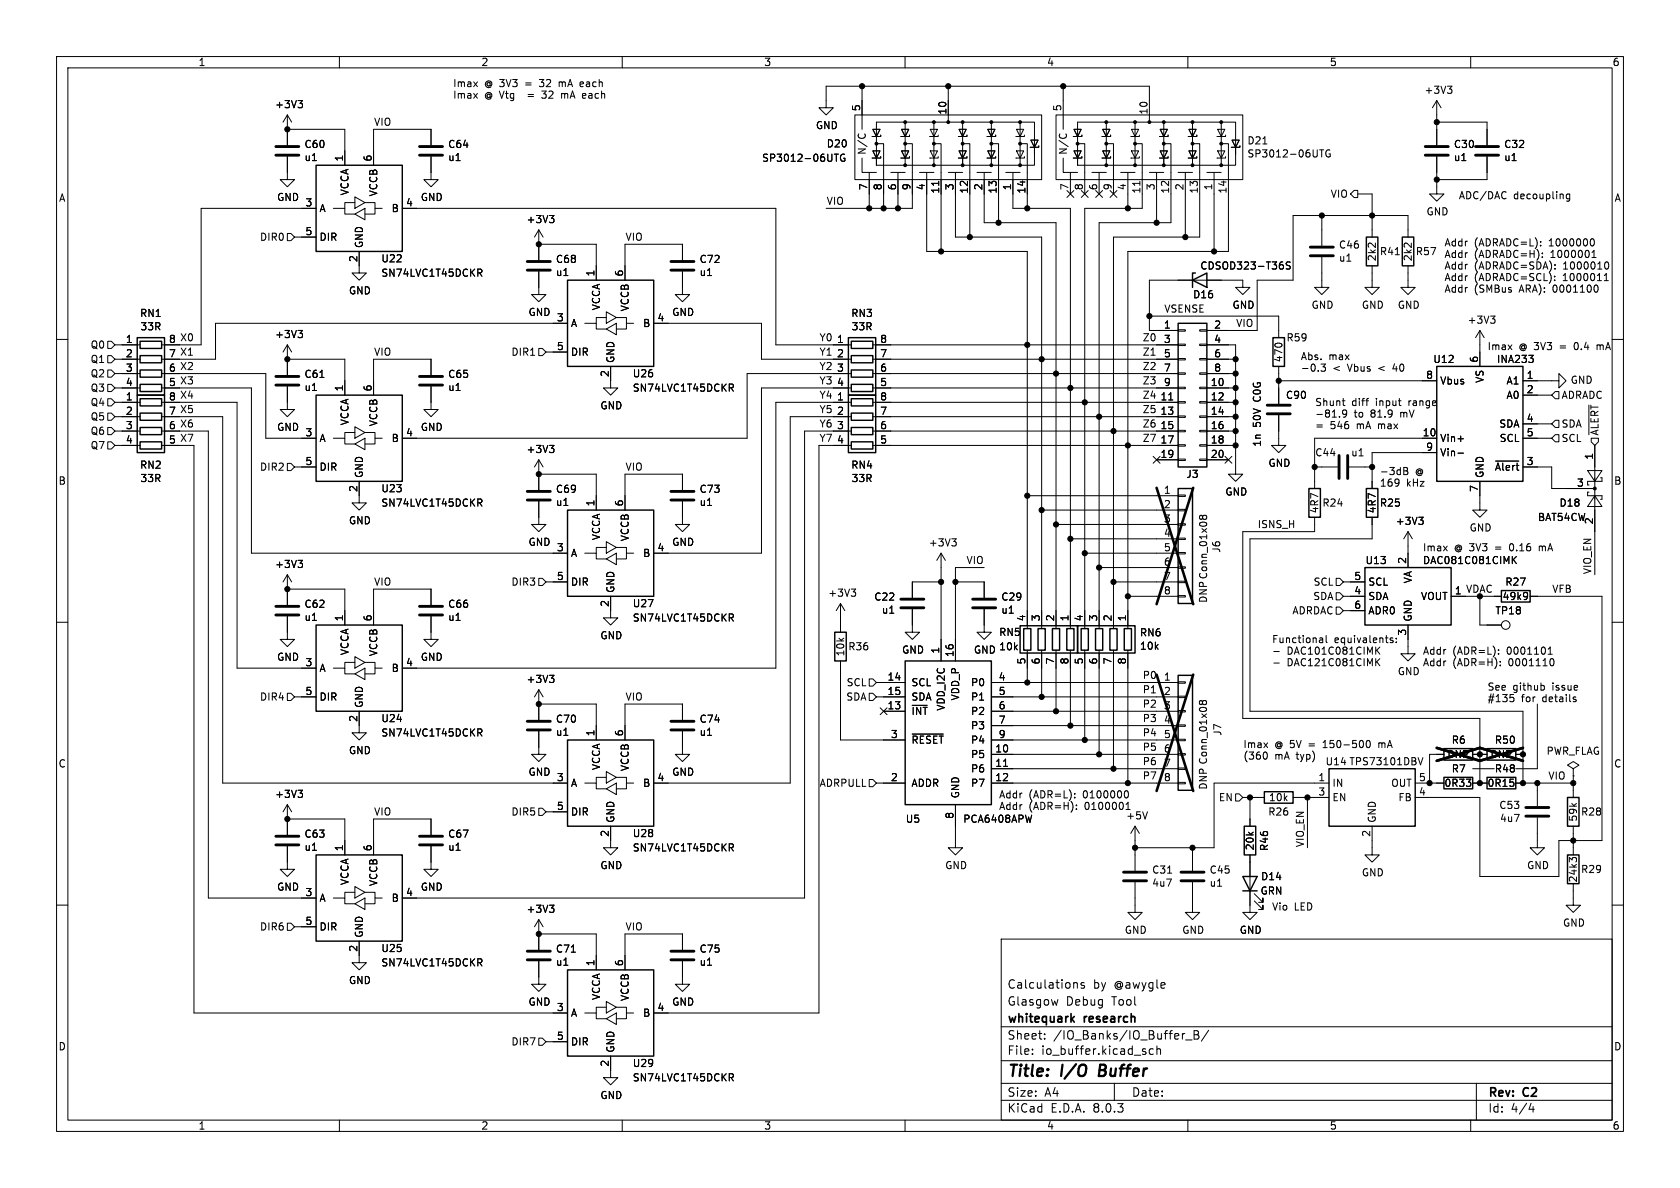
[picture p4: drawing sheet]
<svg xmlns="http://www.w3.org/2000/svg" width="297mm" height="210mm" viewBox="0 0 297 210" stroke-linecap="round" stroke-linejoin="round" font-family="sans-serif">
<defs><g id="words">
<g font-size="2.8">
<text x="178" y="190.9">Title:</text>
<text x="187.7" y="190.9">I/O</text>
<text x="195.1" y="190.9">Buffer</text>
</g>
<g font-size="2.1">
<text x="178" y="178">Glasgow</text>
<text x="178" y="175">Calculations</text>
<text x="188.4" y="178">Debug</text>
<text x="193.2" y="175">by</text>
<text x="196.6" y="178">Tool</text>
<text x="197" y="175">@awygle</text>
<text x="178" y="184">Sheet:</text>
<text x="178" y="181.2">whitequark</text>
<text x="186.2" y="184">/IO_Banks/IO_Buffer_B/</text>
<text x="191.7" y="181.2">research</text>
<text x="178" y="186.7">File:</text>
<text x="184.1" y="186.7">io_buffer.kicad_sch</text>
<text x="178" y="196.9">KiCad</text>
<text x="178" y="194.1">Size:</text>
<text x="184.7" y="194.1">A4</text>
<text x="185.7" y="196.9">E.D.A.</text>
<text x="193.3" y="196.9">8.0.3</text>
<text x="200" y="194.1">Date:</text>
<text x="263" y="194.3">Rev:</text>
<text x="263" y="196.9">Id:</text>
<text x="267.1" y="196.9">4/4</text>
<text x="269.4" y="194.3">C2</text>
</g>
<g font-size="1.8">
<text x="35" y="11.9">1</text>
<text x="85" y="11.9">2</text>
<text x="135" y="11.9">3</text>
<text x="185" y="11.9">4</text>
<text x="235" y="11.9">5</text>
<text x="285" y="11.9">6</text>
<text x="80" y="15.5">Imax</text>
<text x="80" y="17.5">Imax</text>
<text x="85.7" y="15.5">@ 3V3</text>
<text x="85.7" y="17.5">@ Vtg</text>
<text x="93.1" y="15.5">=</text>
<text x="93.8" y="17.5">=</text>
<text x="95.9" y="15.5">32</text>
<text x="96.5" y="17.5">32</text>
<text x="99.5" y="15.5">mA</text>
<text x="100.1" y="17.5">mA</text>
<text x="103.4" y="15.5">each</text>
<text x="104.1" y="17.5">each</text>
<text x="251.7" y="16.8">+3V3</text>
<text x="48.5" y="19.3">+3V3</text>
<text x="66" y="22.3">VIO</text>
<text x="144.1" y="23">GND</text>
<text x="152.1" y="19.8" transform="rotate(-90 152.1 19.8)">5</text>
<text x="167.4" y="20.4" transform="rotate(-90 167.4 20.4)">10</text>
<text x="187.7" y="19.8" transform="rotate(-90 187.7 19.8)">5</text>
<text x="202.9" y="20.4" transform="rotate(-90 202.9 20.4)">10</text>
<text x="53.7" y="28.7">u1</text>
<text x="53.7" y="26.4">C60</text>
<text x="60.7" y="28.6" transform="rotate(-90 60.7 28.6)">1</text>
<text x="65.8" y="28.6" transform="rotate(-90 65.8 28.6)">6</text>
<text x="79.1" y="28.7">u1</text>
<text x="79.1" y="26.4">C64</text>
<text x="134.6" y="28.8">SP3012-06UTG</text>
<text x="146.1" y="26.3">D20</text>
<text x="153.3" y="27.5" transform="rotate(-90 153.3 27.5)">N/C</text>
<text x="188.8" y="27.5" transform="rotate(-90 188.8 27.5)">N/C</text>
<text x="220.4" y="25.7">D21</text>
<text x="220.4" y="28">SP3012-06UTG</text>
<text x="256.9" y="26.4">C30</text>
<text x="256.9" y="28.7">u1</text>
<text x="265.8" y="26.4">C32</text>
<text x="265.8" y="28.7">u1</text>
<text x="10.3" y="35.9">A</text>
<text x="48.9" y="35.7">GND</text>
<text x="61.8" y="34.6" transform="rotate(-90 61.8 34.6)">VCCA</text>
<text x="66.9" y="34.8" transform="rotate(-90 66.9 34.8)">VCCB</text>
<text x="74.3" y="35.7">GND</text>
<text x="153.4" y="33.7" transform="rotate(-90 153.4 33.7)">7</text>
<text x="156" y="33.7" transform="rotate(-90 156 33.7)">8</text>
<text x="158.5" y="33.7" transform="rotate(-90 158.5 33.7)">6</text>
<text x="161" y="33.7" transform="rotate(-90 161 33.7)">9</text>
<text x="163.6" y="33.7" transform="rotate(-90 163.6 33.7)">4</text>
<text x="166.1" y="34.3" transform="rotate(-90 166.1 34.3)">11</text>
<text x="168.7" y="33.7" transform="rotate(-90 168.7 33.7)">3</text>
<text x="171.2" y="34.3" transform="rotate(-90 171.2 34.3)">12</text>
<text x="173.7" y="33.7" transform="rotate(-90 173.7 33.7)">2</text>
<text x="176.3" y="34.3" transform="rotate(-90 176.3 34.3)">13</text>
<text x="178.8" y="33.7" transform="rotate(-90 178.8 33.7)">1</text>
<text x="181.4" y="34.3" transform="rotate(-90 181.4 34.3)">14</text>
<text x="189" y="33.7" transform="rotate(-90 189 33.7)">7</text>
<text x="191.5" y="33.7" transform="rotate(-90 191.5 33.7)">8</text>
<text x="194.1" y="33.7" transform="rotate(-90 194.1 33.7)">6</text>
<text x="196.6" y="33.7" transform="rotate(-90 196.6 33.7)">9</text>
<text x="199.1" y="33.7" transform="rotate(-90 199.1 33.7)">4</text>
<text x="201.7" y="34.3" transform="rotate(-90 201.7 34.3)">11</text>
<text x="204.2" y="33.7" transform="rotate(-90 204.2 33.7)">3</text>
<text x="206.8" y="34.3" transform="rotate(-90 206.8 34.3)">12</text>
<text x="209.3" y="33.7" transform="rotate(-90 209.3 33.7)">2</text>
<text x="211.8" y="34.3" transform="rotate(-90 211.8 34.3)">13</text>
<text x="214.4" y="33.7" transform="rotate(-90 214.4 33.7)">1</text>
<text x="216.9" y="34.3" transform="rotate(-90 216.9 34.3)">14</text>
<text x="235.2" y="35.2">VIO</text>
<text x="257.8" y="35.3">ADC/DAC</text>
<text x="267.6" y="35.3">decoupling</text>
<text x="285.3" y="35.9">A</text>
<text x="53.9" y="36.6">3</text>
<text x="53.9" y="41.7">5</text>
<text x="56.4" y="37.7">A</text>
<text x="69.1" y="37.7">B</text>
<text x="71.7" y="36.6">4</text>
<text x="93" y="39.6">+3V3</text>
<text x="146" y="36.3">VIO</text>
<text x="252.1" y="38.3">GND</text>
<text x="45.9" y="42.8">DIR0</text>
<text x="56.4" y="42.8">DIR</text>
<text x="63.2" y="46.4" transform="rotate(-90 63.2 46.4)">2</text>
<text x="64.4" y="43.9" transform="rotate(-90 64.4 43.9)">GND</text>
<text x="67.3" y="46.6">U22</text>
<text x="98.2" y="46.7">C68</text>
<text x="110.5" y="42.6">VIO</text>
<text x="123.6" y="46.7">C72</text>
<text x="212.1" y="47.9">CDSOD323-T36S</text>
<text x="236.6" y="46.5">u1</text>
<text x="236.6" y="44.1">C46</text>
<text x="243.4" y="46.3" transform="rotate(-90 243.4 46.3)">2k2</text>
<text x="243.8" y="45.3">R41</text>
<text x="249.8" y="46.3" transform="rotate(-90 249.8 46.3)">2k2</text>
<text x="250.2" y="45.3">R57</text>
<text x="255.3" y="43.6">Addr</text>
<text x="255.3" y="45.7">Addr</text>
<text x="255.3" y="47.7">Addr</text>
<text x="260.6" y="43.6">(ADRADC=L):</text>
<text x="260.6" y="45.7">(ADRADC=H):</text>
<text x="260.6" y="47.7">(ADRADC=SDA):</text>
<text x="273.9" y="43.6">1000000</text>
<text x="274.2" y="45.7">1000001</text>
<text x="276.5" y="47.7">1000010</text>
<text x="61.6" y="52.2">GND</text>
<text x="67.3" y="49.1">SN74LVC1T45DCKR</text>
<text x="98.2" y="49">u1</text>
<text x="105.2" y="49" transform="rotate(-90 105.2 49)">1</text>
<text x="110.2" y="49" transform="rotate(-90 110.2 49)">6</text>
<text x="123.6" y="49">u1</text>
<text x="210.8" y="52.9">D16</text>
<text x="255.3" y="49.8">Addr</text>
<text x="255.3" y="51.8">Addr</text>
<text x="260.6" y="49.8">(ADRADC=SCL):</text>
<text x="260.6" y="51.8">(SMBus</text>
<text x="268.7" y="51.8">ARA):</text>
<text x="274.8" y="51.8">0001100</text>
<text x="276.4" y="49.8">1000011</text>
<text x="24.7" y="56.2">RN1</text>
<text x="24.7" y="58.6">33R</text>
<text x="48.5" y="60">+3V3</text>
<text x="93.3" y="56.1">GND</text>
<text x="98.4" y="56.9">3</text>
<text x="100.8" y="58">A</text>
<text x="106.3" y="55" transform="rotate(-90 106.3 55)">VCCA</text>
<text x="111.4" y="55.1" transform="rotate(-90 111.4 55.1)">VCCB</text>
<text x="113.6" y="58">B</text>
<text x="116.1" y="56.9">4</text>
<text x="118.7" y="56.1">GND</text>
<text x="150.4" y="56.2">RN3</text>
<text x="150.5" y="58.6">33R</text>
<text x="205.7" y="58.2">1</text>
<text x="205.7" y="55.3">VSENSE</text>
<text x="214.6" y="58.2">2</text>
<text x="217.8" y="54.8">GND</text>
<text x="218.4" y="57.9">VIO</text>
<text x="231.8" y="54.8">GND</text>
<text x="240.7" y="54.8">GND</text>
<text x="247" y="54.8">GND</text>
<text x="259.4" y="57.4">+3V3</text>
<text x="15.9" y="61.8">Q0</text>
<text x="15.9" y="64.4">Q1</text>
<text x="22.2" y="60.7">1</text>
<text x="22.2" y="63.2">2</text>
<text x="22.2" y="65.8">3</text>
<text x="29.8" y="65.8">6 X2</text>
<text x="29.8" y="63.2">7 X1</text>
<text x="29.8" y="60.7">8 X0</text>
<text x="29.8" y="65.8">6</text>
<text x="29.8" y="63.2">7</text>
<text x="29.8" y="60.7">8</text>
<text x="66" y="63">VIO</text>
<text x="90.3" y="63.1">DIR1</text>
<text x="98.4" y="62">5</text>
<text x="100.8" y="63.1">DIR</text>
<text x="108.8" y="64.3" transform="rotate(-90 108.8 64.3)">GND</text>
<text x="144.8" y="63">Y1</text>
<text x="144.8" y="60.4">Y0</text>
<text x="144.8" y="65.5">Y2</text>
<text x="147.9" y="60.7">1</text>
<text x="147.9" y="63.2">2</text>
<text x="147.9" y="65.8">3</text>
<text x="155.5" y="65.8">6</text>
<text x="155.5" y="63.2">7</text>
<text x="155.5" y="60.7">8</text>
<text x="201.9" y="60.4">Z0</text>
<text x="201.9" y="63">Z1</text>
<text x="201.9" y="65.5">Z2</text>
<text x="205.7" y="60.7">3</text>
<text x="205.7" y="63.2">5</text>
<text x="205.7" y="65.8">7</text>
<text x="214.6" y="60.7">4</text>
<text x="214.6" y="63.2">6</text>
<text x="214.6" y="65.8">8</text>
<text x="226.9" y="64.1" transform="rotate(-90 226.9 64.1)">470</text>
<text x="227.3" y="60.6">R59</text>
<text x="229.9" y="63.7">Abs.</text>
<text x="229.9" y="65.8">-0.3</text>
<text x="234.9" y="63.7">max</text>
<text x="235.6" y="65.8">&lt;</text>
<text x="238.4" y="65.8">Vbus</text>
<text x="244" y="65.8">&lt;</text>
<text x="246.7" y="65.8">40</text>
<text x="253.3" y="64.4">U12</text>
<text x="261.4" y="64.2" transform="rotate(-90 261.4 64.2)">6</text>
<text x="262.9" y="62">Imax</text>
<text x="264.5" y="64.4">INA233</text>
<text x="268.5" y="62">@ 3V3</text>
<text x="276" y="62">=</text>
<text x="278.8" y="62">0.4</text>
<text x="283" y="62">mA</text>
<text x="15.9" y="69.4">Q3</text>
<text x="15.9" y="66.9">Q2</text>
<text x="15.9" y="72">Q4</text>
<text x="22.2" y="68.3">4</text>
<text x="22.2" y="70.9">1</text>
<text x="29.8" y="68.3">5 X3</text>
<text x="29.8" y="70.9">8 X4</text>
<text x="29.8" y="68.3">5</text>
<text x="29.8" y="70.9">8</text>
<text x="53.7" y="69.3">u1</text>
<text x="53.7" y="67">C61</text>
<text x="60.7" y="69.3" transform="rotate(-90 60.7 69.3)">1</text>
<text x="65.8" y="69.3" transform="rotate(-90 65.8 69.3)">6</text>
<text x="79.1" y="69.3">u1</text>
<text x="79.1" y="67">C65</text>
<text x="107.7" y="66.7" transform="rotate(-90 107.7 66.7)">2</text>
<text x="111.8" y="66.9">U26</text>
<text x="111.8" y="69.4">SN74LVC1T45DCKR</text>
<text x="144.8" y="68">Y3</text>
<text x="144.8" y="70.6">Y4</text>
<text x="147.9" y="68.3">4</text>
<text x="147.9" y="70.9">1</text>
<text x="155.5" y="68.3">5</text>
<text x="155.5" y="70.9">8</text>
<text x="201.9" y="70.6">Z4</text>
<text x="201.9" y="68">Z3</text>
<text x="205.1" y="70.9">11</text>
<text x="205.7" y="68.3">9</text>
<text x="214" y="68.3">10</text>
<text x="214" y="70.9">12</text>
<text x="223.1" y="70.9" transform="rotate(-90 223.1 70.9)">C0G</text>
<text x="227.2" y="70.7">C90</text>
<text x="232.4" y="71.9">Shunt</text>
<text x="239" y="71.9">diff</text>
<text x="243.3" y="71.9">input</text>
<text x="249.3" y="71.9">range</text>
<text x="252" y="67.1">8</text>
<text x="254.5" y="68.2">Vbus</text>
<text x="262.5" y="67.8" transform="rotate(-90 262.5 67.8)">VS</text>
<text x="266.2" y="68.2">A1</text>
<text x="266.2" y="70.7">A0</text>
<text x="269.8" y="67.1">1</text>
<text x="269.8" y="69.6">2</text>
<text x="276" y="70.7">ADRADC</text>
<text x="277.6" y="68">GND</text>
<text x="15.9" y="74.5">Q5</text>
<text x="15.9" y="77.1">Q6</text>
<text x="22.2" y="73.4">2</text>
<text x="22.2" y="75.9">3</text>
<text x="29.8" y="75.9">6 X6</text>
<text x="29.8" y="73.4">7 X5</text>
<text x="29.8" y="75.9">6</text>
<text x="29.8" y="73.4">7</text>
<text x="48.9" y="76.4">GND</text>
<text x="53.9" y="77.2">3</text>
<text x="61.8" y="75.3" transform="rotate(-90 61.8 75.3)">VCCA</text>
<text x="66.9" y="75.5" transform="rotate(-90 66.9 75.5)">VCCB</text>
<text x="71.7" y="77.2">4</text>
<text x="74.3" y="76.4">GND</text>
<text x="106" y="72.6">GND</text>
<text x="144.8" y="73.1">Y5</text>
<text x="144.8" y="75.7">Y6</text>
<text x="147.9" y="73.4">2</text>
<text x="147.9" y="75.9">3</text>
<text x="155.5" y="75.9">6</text>
<text x="155.5" y="73.4">7</text>
<text x="201.9" y="75.7">Z6</text>
<text x="201.9" y="73.1">Z5</text>
<text x="205.1" y="73.4">13</text>
<text x="205.1" y="75.9">15</text>
<text x="214" y="73.4">14</text>
<text x="214" y="75.9">16</text>
<text x="223.1" y="75.5" transform="rotate(-90 223.1 75.5)">50V</text>
<text x="232.4" y="73.9">-81.9</text>
<text x="232.4" y="76">=</text>
<text x="235.2" y="76">546</text>
<text x="239.4" y="73.9">to</text>
<text x="240" y="76">mA</text>
<text x="242.4" y="73.9">81.9</text>
<text x="243.9" y="76">max</text>
<text x="247.8" y="73.9">mV</text>
<text x="251.4" y="77.2">10</text>
<text x="265" y="75.8">SDA</text>
<text x="269.8" y="74.7">4</text>
<text x="269.8" y="77.2">5</text>
<text x="276" y="75.8">SDA</text>
<text x="282.8" y="77.1" transform="rotate(-90 282.8 77.1)">~{ALERT}</text>
<text x="15.9" y="79.6">Q7</text>
<text x="22.2" y="78.5">4</text>
<text x="24.7" y="83.1">RN2</text>
<text x="29.8" y="78.5">5 X7</text>
<text x="29.8" y="78.5">5</text>
<text x="45.9" y="83.4">DIR2</text>
<text x="53.9" y="82.3">5</text>
<text x="56.4" y="78.3">A</text>
<text x="56.4" y="83.4">DIR</text>
<text x="69.1" y="78.3">B</text>
<text x="93" y="80.3">+3V3</text>
<text x="110.5" y="83.3">VIO</text>
<text x="144.8" y="78.2">Y7</text>
<text x="147.9" y="78.5">4</text>
<text x="150.4" y="83.1">RN4</text>
<text x="155.5" y="78.5">5</text>
<text x="201.9" y="78.2">Z7</text>
<text x="205.1" y="78.5">17</text>
<text x="205.1" y="81">19</text>
<text x="214" y="78.5">18</text>
<text x="214" y="81">20</text>
<text x="223.1" y="79.1" transform="rotate(-90 223.1 79.1)">1n</text>
<text x="224.2" y="82.7">GND</text>
<text x="232.4" y="80.9">C44</text>
<text x="238.8" y="80.9">u1</text>
<text x="252" y="79.8">9</text>
<text x="254.5" y="78.3">Vin+</text>
<text x="254.5" y="80.9">Vin-</text>
<text x="264.2" y="83.4">~{Alert}</text>
<text x="265" y="78.3">SCL</text>
<text x="269.8" y="82.3">3</text>
<text x="276" y="78.3">SCL</text>
<text x="281.7" y="81.4" transform="rotate(-90 281.7 81.4)">1</text>
<text x="10.3" y="85.9">B</text>
<text x="24.7" y="85.4">33R</text>
<text x="63.2" y="87.1" transform="rotate(-90 63.2 87.1)">2</text>
<text x="64.4" y="84.6" transform="rotate(-90 64.4 84.6)">GND</text>
<text x="67.3" y="87.2">U23</text>
<text x="67.3" y="89.8">SN74LVC1T45DCKR</text>
<text x="98.2" y="89.6">u1</text>
<text x="98.2" y="87.3">C69</text>
<text x="105.2" y="89.6" transform="rotate(-90 105.2 89.6)">1</text>
<text x="110.2" y="89.6" transform="rotate(-90 110.2 89.6)">6</text>
<text x="123.6" y="89.6">u1</text>
<text x="123.6" y="87.3">C73</text>
<text x="150.5" y="85.4">33R</text>
<text x="205.7" y="87.4">1</text>
<text x="205.7" y="89.9">2</text>
<text x="209.6" y="84.7">J3</text>
<text x="216.5" y="87.8">GND</text>
<text x="233.7" y="89.8">R24</text>
<text x="243.8" y="84.1">-3dB</text>
<text x="243.8" y="86.1">169</text>
<text x="243.8" y="89.8">R25</text>
<text x="248.6" y="86.1">kHz</text>
<text x="250.2" y="84.1">@</text>
<text x="261.4" y="87.1" transform="rotate(-90 261.4 87.1)">7</text>
<text x="262.5" y="84.6" transform="rotate(-90 262.5 84.6)">GND</text>
<text x="275.6" y="89.8">D18</text>
<text x="278.7" y="86.1">3</text>
<text x="285.3" y="85.9">B</text>
<text x="61.6" y="92.9">GND</text>
<text x="106.3" y="95.6" transform="rotate(-90 106.3 95.6)">VCCA</text>
<text x="111.4" y="95.8" transform="rotate(-90 111.4 95.8)">VCCB</text>
<text x="205.7" y="92.5">3</text>
<text x="205.7" y="95">4</text>
<text x="222.2" y="93.4">ISNS_H</text>
<text x="233.3" y="90.8" transform="rotate(-90 233.3 90.8)">4R7</text>
<text x="243.4" y="90.8" transform="rotate(-90 243.4 90.8)">4R7</text>
<text x="246.7" y="93">+3V3</text>
<text x="259.7" y="94.2">GND</text>
<text x="271.8" y="92.3">BAT54CW</text>
<text x="281.7" y="92.8" transform="rotate(-90 281.7 92.8)">2</text>
<text x="48.5" y="100.6">+3V3</text>
<text x="93.3" y="96.7">GND</text>
<text x="98.4" y="97.5">3</text>
<text x="100.8" y="98.7">A</text>
<text x="113.6" y="98.7">B</text>
<text x="116.1" y="97.5">4</text>
<text x="118.7" y="96.7">GND</text>
<text x="164.1" y="96.8">+3V3</text>
<text x="170.8" y="99.8">VIO</text>
<text x="205.7" y="97.5">5</text>
<text x="205.7" y="100.1">6</text>
<text x="215.9" y="97.8" transform="rotate(-90 215.9 97.8)">J6</text>
<text x="241.3" y="99.9">U13</text>
<text x="248.7" y="99.8" transform="rotate(-90 248.7 99.8)">2</text>
<text x="251.5" y="97.5">Imax</text>
<text x="251.5" y="99.9">DAC081C081CIMK</text>
<text x="257.1" y="97.5">@ 3V3</text>
<text x="264.6" y="97.5">=</text>
<text x="267.3" y="97.5">0.16</text>
<text x="272.7" y="97.5">mA</text>
<text x="281.4" y="101.6" transform="rotate(-90 281.4 101.6)">VIO_EN</text>
<text x="53.7" y="107.6">C62</text>
<text x="66" y="103.6">VIO</text>
<text x="79.1" y="107.6">C66</text>
<text x="90.3" y="103.7">DIR3</text>
<text x="98.4" y="102.6">5</text>
<text x="100.8" y="103.7">DIR</text>
<text x="107.7" y="107.4" transform="rotate(-90 107.7 107.4)">2</text>
<text x="108.8" y="104.9" transform="rotate(-90 108.8 104.9)">GND</text>
<text x="111.8" y="107.5">U27</text>
<text x="146.3" y="105.7">+3V3</text>
<text x="154.5" y="106.4">C22</text>
<text x="176.9" y="106.4">C29</text>
<text x="205.7" y="102.6">7</text>
<text x="205.7" y="105.2">8</text>
<text x="213.6" y="106.7" transform="rotate(-90 213.6 106.7)">DNP Conn_01x08</text>
<text x="232.1" y="106.3">SDA</text>
<text x="232.1" y="103.7">SCL</text>
<text x="239.3" y="105.2">4</text>
<text x="239.3" y="102.6">5</text>
<text x="239.3" y="107.7">6</text>
<text x="241.8" y="106.3">SDA</text>
<text x="241.8" y="103.7">SCL</text>
<text x="249.8" y="103.2" transform="rotate(-90 249.8 103.2)">VA</text>
<text x="251.1" y="106.3">VOUT</text>
<text x="257.1" y="105.2">1 VDAC</text>
<text x="257.1" y="105.2">1</text>
<text x="265.5" y="106.3">49k9</text>
<text x="266" y="103.7">R27</text>
<text x="274.3" y="104.9">VFB</text>
<text x="53.7" y="110">u1</text>
<text x="60.7" y="109.9" transform="rotate(-90 60.7 109.9)">1</text>
<text x="65.8" y="109.9" transform="rotate(-90 65.8 109.9)">6</text>
<text x="79.1" y="110">u1</text>
<text x="106" y="113.2">GND</text>
<text x="111.8" y="110.1">SN74LVC1T45DCKR</text>
<text x="155.8" y="108.7">u1</text>
<text x="176.5" y="112.6">RN5</text>
<text x="176.9" y="108.7">u1</text>
<text x="181.4" y="109.9" transform="rotate(-90 181.4 109.9)">4</text>
<text x="183.9" y="109.9" transform="rotate(-90 183.9 109.9)">3</text>
<text x="186.4" y="109.9" transform="rotate(-90 186.4 109.9)">2</text>
<text x="189" y="109.9" transform="rotate(-90 189 109.9)">1</text>
<text x="191.5" y="109.9" transform="rotate(-90 191.5 109.9)">4</text>
<text x="194.1" y="109.9" transform="rotate(-90 194.1 109.9)">3</text>
<text x="196.6" y="109.9" transform="rotate(-90 196.6 109.9)">2</text>
<text x="199.1" y="109.9" transform="rotate(-90 199.1 109.9)">1</text>
<text x="201.4" y="112.7">RN6</text>
<text x="224.8" y="113.8">Functional</text>
<text x="228.4" y="108.8">ADRDAC</text>
<text x="235.9" y="113.8">equivalents:</text>
<text x="241.8" y="108.8">ADR0</text>
<text x="248.7" y="112.5" transform="rotate(-90 248.7 112.5)">3</text>
<text x="249.8" y="110" transform="rotate(-90 249.8 110)">GND</text>
<text x="264.3" y="108.8">TP18</text>
<text x="48.9" y="117">GND</text>
<text x="53.9" y="117.9">3</text>
<text x="56.4" y="119">A</text>
<text x="61.8" y="115.9" transform="rotate(-90 61.8 115.9)">VCCA</text>
<text x="66.9" y="116.1" transform="rotate(-90 66.9 116.1)">VCCB</text>
<text x="69.1" y="119">B</text>
<text x="71.7" y="117.9">4</text>
<text x="74.3" y="117">GND</text>
<text x="149.5" y="116.1" transform="rotate(-90 149.5 116.1)">10k</text>
<text x="149.9" y="115.2">R36</text>
<text x="159.4" y="115.7">GND</text>
<text x="166.1" y="115.6" transform="rotate(-90 166.1 115.6)">1</text>
<text x="168.7" y="116.2" transform="rotate(-90 168.7 116.2)">16</text>
<text x="172.1" y="115.7">GND</text>
<text x="176.5" y="115.2">10k</text>
<text x="181.4" y="117.5" transform="rotate(-90 181.4 117.5)">5</text>
<text x="183.9" y="117.5" transform="rotate(-90 183.9 117.5)">6</text>
<text x="186.4" y="117.5" transform="rotate(-90 186.4 117.5)">7</text>
<text x="189" y="117.5" transform="rotate(-90 189 117.5)">8</text>
<text x="191.5" y="117.5" transform="rotate(-90 191.5 117.5)">5</text>
<text x="194.1" y="117.5" transform="rotate(-90 194.1 117.5)">6</text>
<text x="196.6" y="117.5" transform="rotate(-90 196.6 117.5)">7</text>
<text x="199.1" y="117.5" transform="rotate(-90 199.1 117.5)">8</text>
<text x="201.4" y="115.1">10k</text>
<text x="227.5" y="115.8">DAC101C081CIMK</text>
<text x="227.5" y="117.9">DAC121C081CIMK</text>
<text x="247" y="119.6">GND</text>
<text x="251.5" y="115.8">Addr</text>
<text x="251.5" y="117.9">Addr</text>
<text x="256.8" y="115.8">(ADR=L):</text>
<text x="256.8" y="117.9">(ADR=H):</text>
<text x="266.5" y="115.8">0001101</text>
<text x="266.8" y="117.9">0001110</text>
<text x="45.9" y="124.1">DIR4</text>
<text x="53.9" y="122.9">5</text>
<text x="56.4" y="124.1">DIR</text>
<text x="64.4" y="125.2" transform="rotate(-90 64.4 125.2)">GND</text>
<text x="93" y="120.9">+3V3</text>
<text x="110.5" y="123.9">VIO</text>
<text x="149.5" y="124.1">SDA</text>
<text x="149.6" y="121.5">SCL</text>
<text x="156.8" y="125.5">13</text>
<text x="156.8" y="120.4">14</text>
<text x="156.8" y="122.9">15</text>
<text x="161" y="121.5">SCL</text>
<text x="161" y="124.1">SDA</text>
<text x="167.2" y="125.7" transform="rotate(-90 167.2 125.7)">VDD_I2C</text>
<text x="169.8" y="123.9" transform="rotate(-90 169.8 123.9)">VDD_P</text>
<text x="171.6" y="121.5">P0</text>
<text x="171.6" y="124.1">P1</text>
<text x="176.5" y="120.4">4</text>
<text x="176.5" y="122.9">5</text>
<text x="176.5" y="125.5">6</text>
<text x="201.9" y="120.1">P0</text>
<text x="201.9" y="125.2">P2</text>
<text x="201.9" y="122.7">P1</text>
<text x="205.7" y="120.4">1</text>
<text x="205.7" y="122.9">2</text>
<text x="205.7" y="125.5">3</text>
<text x="262.9" y="122.2">See</text>
<text x="262.9" y="124.2">#135</text>
<text x="267.4" y="122.2">github</text>
<text x="269" y="124.2">for</text>
<text x="272.8" y="124.2">details</text>
<text x="274.5" y="122.2">issue</text>
<text x="63.2" y="127.7" transform="rotate(-90 63.2 127.7)">2</text>
<text x="67.3" y="127.9">U24</text>
<text x="67.3" y="130.4">SN74LVC1T45DCKR</text>
<text x="98.2" y="130.3">u1</text>
<text x="98.2" y="128">C70</text>
<text x="105.2" y="130.2" transform="rotate(-90 105.2 130.2)">1</text>
<text x="110.2" y="130.2" transform="rotate(-90 110.2 130.2)">6</text>
<text x="123.6" y="130.3">u1</text>
<text x="123.6" y="128">C74</text>
<text x="157.4" y="130.6">3</text>
<text x="161" y="126.6">~{INT}</text>
<text x="161" y="131.7">~{RESET}</text>
<text x="171.6" y="126.6">P2</text>
<text x="171.6" y="129.1">P3</text>
<text x="171.6" y="131.7">P4</text>
<text x="176.5" y="128">7</text>
<text x="176.5" y="130.6">9</text>
<text x="201.9" y="127.7">P3</text>
<text x="201.9" y="130.3">P4</text>
<text x="205.7" y="128">4</text>
<text x="205.7" y="130.6">5</text>
<text x="216.1" y="130.2" transform="rotate(-90 216.1 130.2)">J7</text>
<text x="256.6" y="131.7">R6</text>
<text x="264.2" y="131.7">R50</text>
<text x="10.3" y="135.9">C</text>
<text x="61.6" y="133.5">GND</text>
<text x="93.3" y="137.3">GND</text>
<text x="106.3" y="136.2" transform="rotate(-90 106.3 136.2)">VCCA</text>
<text x="111.4" y="136.4" transform="rotate(-90 111.4 136.4)">VCCB</text>
<text x="118.7" y="137.3">GND</text>
<text x="171.6" y="134.2">P5</text>
<text x="171.6" y="136.8">P6</text>
<text x="175.9" y="133.1">10</text>
<text x="175.9" y="135.6">11</text>
<text x="201.9" y="137.9">P7</text>
<text x="201.9" y="132.8">P5</text>
<text x="201.9" y="135.4">P6</text>
<text x="205.7" y="133.1">6</text>
<text x="205.7" y="135.6">7</text>
<text x="219.7" y="132.3">Imax</text>
<text x="219.7" y="134.4">(360</text>
<text x="225.4" y="132.3">@ 5V</text>
<text x="225.4" y="134.4">mA</text>
<text x="229.3" y="134.4">typ)</text>
<text x="231.6" y="132.3">=</text>
<text x="234.2" y="135.5">U14 TPS73101DBV</text>
<text x="234.4" y="132.3">150-500</text>
<text x="244.4" y="132.3">mA</text>
<text x="255.8" y="134.2">DNP</text>
<text x="256.6" y="136.8">R7</text>
<text x="263.4" y="134.2">DNP</text>
<text x="264.2" y="136.8">R48</text>
<text x="273.3" y="133.6">PWR_FLAG</text>
<text x="273.6" y="137.9">VIO</text>
<text x="285.3" y="135.9">C</text>
<text x="48.5" y="141.2">+3V3</text>
<text x="98.4" y="138.2">3</text>
<text x="98.4" y="143.3">5</text>
<text x="100.8" y="139.3">A</text>
<text x="113.6" y="139.3">B</text>
<text x="116.1" y="138.2">4</text>
<text x="144.8" y="139.3">ADRPULL</text>
<text x="157.4" y="138.2">2</text>
<text x="161" y="139.3">ADDR</text>
<text x="169.8" y="141.2" transform="rotate(-90 169.8 141.2)">GND</text>
<text x="171.6" y="139.3">P7</text>
<text x="175.9" y="138.2">12</text>
<text x="176.5" y="141.2">Addr</text>
<text x="176.5" y="143.3">Addr</text>
<text x="181.9" y="141.2">(ADR=L):</text>
<text x="181.9" y="143.3">(ADR=H):</text>
<text x="191.6" y="141.2">0100000</text>
<text x="191.9" y="143.3">0100001</text>
<text x="205.7" y="138.2">8</text>
<text x="213.6" y="139.7" transform="rotate(-90 213.6 139.7)">DNP Conn_01x08</text>
<text x="215.4" y="141.8">EN</text>
<text x="224.2" y="141.8">10k</text>
<text x="233" y="138.2">1</text>
<text x="233" y="140.7">3</text>
<text x="235.5" y="139.3">IN</text>
<text x="235.5" y="141.8">EN</text>
<text x="245.9" y="139.3">OUT</text>
<text x="247.1" y="141.8">FB</text>
<text x="250.8" y="140.7">4</text>
<text x="250.8" y="138.2">5</text>
<text x="255.3" y="139.3">0R33</text>
<text x="262.9" y="139.3">0R15</text>
<text x="265" y="143.2">C53</text>
<text x="53.7" y="148.3">C63</text>
<text x="66" y="144.2">VIO</text>
<text x="79.1" y="148.3">C67</text>
<text x="90.3" y="144.4">DIR5</text>
<text x="100.8" y="144.4">DIR</text>
<text x="107.7" y="148" transform="rotate(-90 107.7 148)">2</text>
<text x="108.8" y="145.5" transform="rotate(-90 108.8 145.5)">GND</text>
<text x="111.8" y="148.2">U28</text>
<text x="160" y="145.6">U5</text>
<text x="168.7" y="144.9" transform="rotate(-90 168.7 144.9)">8</text>
<text x="170.2" y="145.6">PCA6408APW</text>
<text x="199" y="145.1">+5V</text>
<text x="224.1" y="144.4">R26</text>
<text x="230.6" y="149.9" transform="rotate(-90 230.6 149.9)">VIO_EN</text>
<text x="242.3" y="148" transform="rotate(-90 242.3 148)">2</text>
<text x="243.4" y="145.5" transform="rotate(-90 243.4 145.5)">GND</text>
<text x="265.1" y="145.5">4u7</text>
<text x="279" y="145.3" transform="rotate(-90 279 145.3)">59k</text>
<text x="279.4" y="144.4">R28</text>
<text x="53.7" y="150.6">u1</text>
<text x="60.7" y="150.6" transform="rotate(-90 60.7 150.6)">1</text>
<text x="65.8" y="150.6" transform="rotate(-90 65.8 150.6)">6</text>
<text x="79.1" y="150.6">u1</text>
<text x="106" y="153.8">GND</text>
<text x="111.8" y="150.7">SN74LVC1T45DCKR</text>
<text x="167" y="153.8">GND</text>
<text x="203.6" y="154.6">C31</text>
<text x="213.8" y="154.6">C45</text>
<text x="221.8" y="150.4" transform="rotate(-90 221.8 150.4)">20k</text>
<text x="222.8" y="155.8">D14</text>
<text x="224.4" y="150.5" transform="rotate(-90 224.4 150.5)">R46</text>
<text x="240.7" y="155.1">GND</text>
<text x="269.9" y="153.8">GND</text>
<text x="279.4" y="154.5">R29</text>
<text x="48.9" y="157.7">GND</text>
<text x="53.9" y="158.5">3</text>
<text x="56.4" y="159.6">A</text>
<text x="61.8" y="156.6" transform="rotate(-90 61.8 156.6)">VCCA</text>
<text x="66.9" y="156.7" transform="rotate(-90 66.9 156.7)">VCCB</text>
<text x="69.1" y="159.6">B</text>
<text x="71.7" y="158.5">4</text>
<text x="74.3" y="157.7">GND</text>
<text x="93" y="161.6">+3V3</text>
<text x="203.6" y="156.9">4u7</text>
<text x="213.8" y="156.9">u1</text>
<text x="222.8" y="158.3">GRN</text>
<text x="224.8" y="161">Vio</text>
<text x="228.8" y="161">LED</text>
<text x="279" y="156.1" transform="rotate(-90 279 156.1)">24k3</text>
<text x="45.9" y="164.7">DIR6</text>
<text x="53.9" y="163.6">5</text>
<text x="56.4" y="164.7">DIR</text>
<text x="64.4" y="165.9" transform="rotate(-90 64.4 165.9)">GND</text>
<text x="110.5" y="164.6">VIO</text>
<text x="198.8" y="165.3">GND</text>
<text x="208.9" y="165.3">GND</text>
<text x="219.1" y="165.3">GND</text>
<text x="276.2" y="164">GND</text>
<text x="63.2" y="168.3" transform="rotate(-90 63.2 168.3)">2</text>
<text x="67.3" y="168.5">U25</text>
<text x="67.3" y="171">SN74LVC1T45DCKR</text>
<text x="98.2" y="170.9">u1</text>
<text x="98.2" y="168.6">C71</text>
<text x="105.2" y="170.9" transform="rotate(-90 105.2 170.9)">1</text>
<text x="110.2" y="170.9" transform="rotate(-90 110.2 170.9)">6</text>
<text x="123.6" y="170.9">u1</text>
<text x="123.6" y="168.6">C75</text>
<text x="61.6" y="174.2">GND</text>
<text x="93.3" y="178">GND</text>
<text x="98.4" y="178.8">3</text>
<text x="100.8" y="179.9">A</text>
<text x="106.3" y="176.9" transform="rotate(-90 106.3 176.9)">VCCA</text>
<text x="111.4" y="177.1" transform="rotate(-90 111.4 177.1)">VCCB</text>
<text x="113.6" y="179.9">B</text>
<text x="116.1" y="178.8">4</text>
<text x="118.7" y="178">GND</text>
<text x="10.3" y="185.9">D</text>
<text x="90.3" y="185">DIR7</text>
<text x="98.4" y="183.9">5</text>
<text x="100.8" y="185">DIR</text>
<text x="285.3" y="185.9">D</text>
<text x="107.7" y="188.7" transform="rotate(-90 107.7 188.7)">2</text>
<text x="108.8" y="186.2" transform="rotate(-90 108.8 186.2)">GND</text>
<text x="111.8" y="188.8">U29</text>
<text x="111.8" y="191.4">SN74LVC1T45DCKR</text>
<text x="106" y="194.5">GND</text>
<text x="35" y="199.9">1</text>
<text x="85" y="199.9">2</text>
<text x="135" y="199.9">3</text>
<text x="185" y="199.9">4</text>
<text x="235" y="199.9">5</text>
<text x="285" y="199.9">6</text>
</g>
</g></defs>
<g fill="none" stroke="#000" stroke-width=".18">
<path d="M10 10h277v190h-277zM12 12h273v186h-273zM52.7 17.8h.8l-.4 .5M53.2 18.3l.3 .2v.3l-.3 .2M60 10v2M95.8 17.2l.2 .2M98.9 14.5v.8M99 14.5l-.1 .1M99.3 16.5v.9M99.6 16.5l-.3 .1M102.6 15.3h.4M103 14.5h-.4"/>
<path d="M103.2 14.8l-.7 .1M103.2 16.5l.3 .1M103.5 17.3l-.3 .1M103.6 16.8l-.6 .1M110 10v2M146 19.1h-1.2l1.2 1.2 1.3-1.2h-1.3v-3.9h57.2v6.4M152.4 15.2v7.7M160 10v2M167.6 15.2v6.4M188 15.2v7.7M210 10v2M254 17.8v7.9"/>
<path d="M254 17.8l-.8 1.3M254 17.8l.8 1.3M255.9 15.2h.8l-.4 .5M256.4 15.7l.3 .3v.3l-.3 .2M260 10v2M50.8 27.7v4.1h1.3l-1.3 1.2-1.3-1.2h1.3M50.8 20.3v5.4M50.8 20.3l-.8 1.3M50.8 20.3l.8 1.3M50.8 22.9h10.2v6.3M55.9 36.8h-20.3v24.2h-7M58.9 36.8h2.1v1h1.7"/>
<path d="M62.7 35.8h-1.7v1M62.7 34.8l1.8 1-1.8 1zM62.7 37.8l1.8-1v2.1zM64.5 35.8h1.8v1h1.3M66.3 36.8v1h-1.8M71.1 36.8h66.1v24.2h13.3M76.2 27.7v4.1h1.3l-1.3 1.2-1.3-1.2h1.3M76.2 25.7v-2.8h-10.2v6.3M97.1 38.1h.8l-.4 .5M97.7 38.6l.2 .2v.3l-.2 .3M147.5 27.2h.7M147.9 27.2v1.3"/>
<path d="M149.3 27.3a.59 .59 0 0 0-.7 .6 .59 .59 0 0 0 .7 .6l.1-.5h-.3M151.1 20.3h33v11.5h-33zM151.8 23.7l-.1 .2M152.4 27.9v2.6h2.5M152.9 23.7l.1 .2M153.7 30.5v6.3M154.3 22.9h1.3l-.7 1.2zM154.3 26.7h1.3l-.7 1.2zM154.9 21.6h28v7.6h-28zM154.9 25.4h1.3v11.4M155.7 23.9v.2h-1.5M155.7 27.7v.2h-1.5"/>
<path d="M157.5 30.5h2.5M158.7 30.5v6.3M159.4 22.9h1.3l-.7 1.2zM159.4 26.7h1.3l-.7 1.2zM160 25.4h1.3v11.4h-15.3M160 21.6v7.6M160.8 23.9v.2h-1.5M160.8 27.7v.2h-1.5M162.6 30.5h2.5M163.8 30.5v14h17.8v66.6M164.5 22.9h1.2l-.6 1.2zM164.5 26.7h1.2l-.6 1.2z"/>
<path d="M165.1 25.4h1.3v19.1M165.1 21.6v7.6M165.9 23.9v.2h-1.6M165.9 27.7v.2h-1.6M166 32.1v.7M167.6 30.5h2.6M168.9 30.5v11.4h15.2v69.2M169.5 22.9h1.3l-.6 1.2zM169.5 26.7h1.3l-.6 1.2zM170.2 25.4h1.2v16.5M170.2 21.6v7.6M170.9 23.9v.2h-1.5"/>
<path d="M170.9 27.7v.2h-1.5M172.7 30.5h2.6M174 30.5v8.9h12.7v71.7M174.6 22.9h1.3l-.6 1.2zM174.6 26.7h1.3l-.6 1.2zM175.3 25.4h1.2v14M175.3 21.6v7.6M176 23.9v.2h-1.5M176 27.7v.2h-1.5M177.8 30.5h2.5M179.1 30.5v6.3h10.1v74.3M179.7 22.9h1.3l-.7 1.2z"/>
<path d="M179.7 26.7h1.3l-.7 1.2zM180.3 25.4h1.3v11.4M180.3 21.6v7.6M181.1 23.9v.2h-1.5M181.1 27.7v.2h-1.5M182.2 24.8h1.3l-.6 1.2zM182.9 26v1.3M183.6 25.8v.2h-1.5M186.7 20.3h33v11.5h-33zM187.4 23.7l-.1 .2M188 27.9v2.6h2.5M188.4 23.7l.1 .2"/>
<path d="M188.6 33.7l1.2 1.2M189.2 30.5v3.8M189.8 33.7l-1.2 1.2M189.9 22.9h1.2l-.6 1.2zM189.9 26.7h1.2l-.6 1.2zM190.5 21.6h27.9v7.6h-27.9zM190.5 25.4h1.3v8.9M191.2 33.7l1.2 1.2M191.3 23.9v.2h-1.6M191.3 27.7v.2h-1.6M192.4 33.7l-1.2 1.2M193 30.5h2.6"/>
<path d="M193.7 33.7l1.2 1.2M194.3 30.5v3.8M194.9 33.7l-1.2 1.2M194.9 22.9h1.3l-.6 1.2zM194.9 26.7h1.3l-.6 1.2zM195.6 25.4h1.2v8.9M195.6 21.6v7.6M196.2 33.7l1.3 1.2M196.3 23.9v.2h-1.5M196.3 27.7v.2h-1.5M197.5 33.7l-1.3 1.2M198.1 30.5h2.6"/>
<path d="M199.4 30.5v6.3M200 22.9h1.3l-.6 1.2zM200 26.7h1.3l-.6 1.2zM200.7 25.4h1.2v11.4h-10.1v74.3M200.7 21.6v7.6M201.4 23.9v.2h-1.5M201.4 27.7v.2h-1.5M201.5 32.1v.7M203.2 30.5h2.5M204.5 30.5v8.9M205.1 22.9h1.3l-.7 1.2zM205.1 26.7h1.3l-.7 1.2z"/>
<path d="M205.7 25.4h1.3v14h-12.7v71.7M205.7 21.6v7.6M206.5 23.9v.2h-1.5M206.5 27.7v.2h-1.5M208.3 30.5h2.5M209.5 30.5v11.4M210.2 22.9h1.3l-.7 1.2zM210.2 26.7h1.3l-.7 1.2zM210.8 25.4h1.3v16.5h-15.3v69.2M210.8 21.6v7.6M211.6 23.9v.2h-1.5M211.6 27.7v.2h-1.5"/>
<path d="M213.4 30.5h2.5M214.6 30.5v14M215.3 22.9h1.2l-.6 1.2zM215.3 26.7h1.2l-.6 1.2zM215.9 25.4h1.3v19.1h-17.8v66.6M215.9 21.6v7.6M216.7 23.9v.2h-1.6M216.7 27.7v.2h-1.6M217.8 24.8h1.3l-.7 1.2zM218.4 26v1.3M219.2 25.8v.2h-1.5M223.3 25.4h.7"/>
<path d="M233.3 26.5h.7M233.7 26.5v1.3M233.7 38.1v5.3M235.1 26.5a.59 .59 0 0 0-.7 .6 .59 .59 0 0 0 .7 .6l.1-.5h-.3M239.4 33.7h.6v1.2h-.6l-.6-.6zM240 34.3h2.6v7.6M254 27.7v6.6h1.3l-1.3 1.3-1.3-1.3h1.3M254 21.6h8.9v4.1M262.9 27.7v4.1h-8.9M277.5 34.3v1l-.2 .3-.3-.1M277.5 34.4l-.4-.1-.2 .2 .1 .6h.5M10 60h2"/>
<path d="M50.8 41.3h.6l.7 .6-.7 .6h-.6zM52.1 41.9h3.8M52.7 58.4h.8l-.4 .5M53.2 58.9l.3 .2v.3l-.3 .3M63.5 44.5v3.8h1.3l-1.3 1.2-1.3-1.2h1.3M84.5 47.6h.5l.2 .2-.1 .4h-.6M84.8 48.2l.4 .6M95.2 48v4.1h1.3l-1.3 1.2-1.2-1.2h1.2M95.2 43.2h10.2v6.3M95.2 40.6v5.4M95.2 40.6l-.7 1.3M95.2 40.6l.8 1.3"/>
<path d="M100.3 57.2h-62.2v6.3h-9.5M103.4 57.2h2v1h1.8M107.2 56.1h-1.8v1.1M107.2 55.1l1.8 1-1.8 1.1zM107.2 58.2l1.8-1v2zM109 56.1h1.7v1.1h1.3M110.7 57.2v1h-1.7M115.6 57.2h19v6.3h15.9M120.6 48v4.1h1.3l-1.3 1.2-1.2-1.2h1.2M120.6 46v-2.8h-10.1v6.3M203.2 55.9h22.9v3.8M208.3 58.3h1.2v.2h-1.2z"/>
<path d="M212.1 58.3h1.3v.2h-1.3zM219.7 50.8h-1.3l1.3 1.3 1.3-1.3h-1.3v-1.3h-16.5v8.9h5.1M226.8 46.8l.1 .2-.1 .5M228.1 46.4l-.5-.1-.2 .2 .1 .3 .5 .3v.3l-.1 .2-.5-.1M233.7 45.5v5.3h1.2l-1.2 1.3-1.3-1.3h1.3M242.6 47v3.8h1.2l-1.2 1.3-1.3-1.3h1.3M246.7 45h.7M248.9 47v3.8h1.3l-1.3 1.3-1.3-1.3h1.3M248.9 41.9v-3.8h-20.3v11.4h-6.4v8.9h-8.8M261.6 58.4v6.4M261.6 58.4l-.7 1.3M261.6 58.4l.8 1.3"/>
<path d="M263.5 55.9h.8l-.4 .5M264.1 56.4l.2 .2v.3l-.2 .2M272.4 43.4v.1M272.4 42.7v.1M272.7 45.4v.1M272.7 44.7v.2M274.8 49.5v.1M274.8 48.8v.1M274.9 47.4v.2M274.9 46.8v.1M281.3 42.3l.1-.1a.68 .68 0 0 1 .5 .6 .68 .68 0 0 1-.5 .7l-.1-.1M281.4 45.5h.8"/>
<path d="M281.4 44.6l.4-.3v1.2M282.2 50.4a.79 .79 0 0 1 0 1.3M283.6 49.6h.7M283.6 48.7l.4-.4v1.3M283.9 46.4l.1-.1a.68 .68 0 0 1 .4 .6 .68 .68 0 0 1-.4 .7l-.1-.1M285 60h2M19 67.9h.7l.6 .7-.6 .6h-.7zM19 60.3h.7l.6 .7-.6 .6h-.7zM19 62.9h.7l.6 .6-.6 .6h-.7zM19 65.4h.7l.6 .6-.6 .7h-.7zM19 73h.7l.6 .7-.6 .6h-.7zM19 78.1h.7l.6 .6-.6 .7h-.7z"/>
<path d="M19 70.5h.7l.6 .6-.6 .7h-.7zM19 75.6h.7l.6 .6-.6 .6h-.7zM20.3 61h4.5M20.3 63.5h4.5M20.3 66h4.5M20.3 68.6h4.5M20.3 71.1h4.5M20.3 73.7h4.5M20.3 76.2h4.5M20.3 78.7h4.5M28.6 73.7h10.8v64.7h60.9M28.6 66h18.4v11.5h8.9"/>
<path d="M28.6 68.6h15.8v29.2h55.9M28.6 71.1h13.3v47h14M28.6 76.2h8.2v82.6h19.1M28.6 78.7h3.1M34.3 78.7v100.4h66M50.8 68.3v4.1h1.3l-1.3 1.3-1.3-1.3h1.3M50.8 63.5h10.2v6.4M50.8 61l-.8 1.2M50.8 61v5.3M50.8 61l.8 1.2M56.6 66.7h.7M58.9 77.5h2.1v1h1.7"/>
<path d="M62.7 76.5h-1.7v1M62.7 75.4l1.8 1.1-1.8 1zM62.7 78.5l1.8-1v2zM64.5 76.5h1.8v1h1.3M66.3 77.5v1h-1.8M76.2 68.3v4.1h1.3l-1.3 1.3-1.3-1.3h1.3M76.2 66.3v-2.8h-10.2v6.4M95.2 61.6h.7l.6 .6-.6 .7h-.7zM96.5 62.2h3.8M97.1 78.7h.8l-.4 .5M97.7 79.2l.2 .3v.3l-.2 .2M107.9 64.8v3.8h1.3l-1.3 1.3-1.2-1.3h1.2"/>
<path d="M128.9 67.9h.5l.3 .2-.2 .4-.6 .1M129.2 68.6l.5 .6M144.8 78.7v100.4h-29.2M147.3 78.7h3.2M150.5 73.7h-10.8v64.7h-24.1M150.5 66h-18.4v11.5h-61M150.5 68.6h-15.9v29.2h-19M150.5 71.1h-13.3v47h-66.1M150.5 76.2h-8.3v82.6h-71.1M154.3 61h54M154.3 63.5h54M154.3 66h54"/>
<path d="M154.3 68.6h54M154.3 71.1h54M154.3 73.7h54M154.3 76.2h54M154.3 78.7h54M206.6 70.7h.7M208.3 78.6h1.2v.3h-1.2zM208.3 76.1h1.2v.2h-1.2zM208.3 73.5h1.2v.3h-1.2zM208.3 71h1.2v.2h-1.2zM208.3 68.5h1.2v.2h-1.2zM208.3 65.9h1.2v.3h-1.2z"/>
<path d="M208.3 63.4h1.2v.2h-1.2zM208.3 60.8h1.2v.3h-1.2zM212.1 78.6h1.3v.3h-1.3zM212.1 76.1h1.3v.2h-1.3zM212.1 73.5h1.3v.3h-1.3zM212.1 71h1.3v.2h-1.3zM212.1 68.5h1.3v.2h-1.3zM212.1 65.9h1.3v.3h-1.3zM212.1 63.4h1.3v.2h-1.3zM212.1 60.8h1.3v.3h-1.3zM213.4 61h5v22.8h1.3l-1.3 1.3-1.2-1.3h1.2M213.4 63.5h5"/>
<path d="M213.4 66h5M213.4 68.6h5M213.4 71.1h5M213.4 73.7h5M213.4 76.2h5M213.4 78.7h5M226.1 73.4v5.3h1.2l-1.2 1.3-1.3-1.3h1.3M226.1 64.8v6.6M226.1 67.3h27.9M233.5 64.4h.8l-.4 .4 .4 .2v.5l-.2 .1-.6-.1M237.3 70.9h.5M237.5 71.6l.3 .1"/>
<path d="M238.1 73l-.3 .3-.3-.1-.2-.2 .2-.5h.3l.2 .1a.84 .84 0 0 1-.3 1.1h-.2M241.5 70.9h.4M241.8 70.4h.1M254 77.5h-21.6v8.9M257.8 77.6h.9M269.2 67.3h6.4v-1.3l1.3 1.3-1.3 1.3v-1.3M269.2 77.5h5.1M269.2 69.9h5.1M269.2 74.9h5.1M270.3 62.8h.8l-.5 .5M271 63.4v.6M275 69.2h.6v1.3h-.6l-.7-.6z"/>
<path d="M275 76.8h.6v1.3h-.6l-.7-.6zM275 74.3h.6v1.3h-.6l-.7-.7zM280.9 71.6v5.3M281.3 77.5h1.3v.6l-.7 .6-.6-.6zM281.9 78.7v22.9M282.3 61v.8M282.5 61l-.2 .1M50.8 81.9h.6l.7 .7-.7 .6h-.6zM52.1 82.6h3.8M52.7 99.1h.8l-.4 .4M53.2 99.5l.3 .3v.3l-.3 .2M63.5 85.1v3.8h1.3l-1.3 1.3-1.3-1.3h1.3"/>
<path d="M84.5 88.2h.5l.2 .3-.1 .3-.6 .1M84.8 88.9l.4 .6M95.2 88.6v4.1h1.3l-1.3 1.3-1.2-1.3h1.2M95.2 83.8h10.2v6.4M95.2 81.3v5.3M95.2 81.3l-.7 1.3M95.2 81.3l.8 1.3M103.4 97.8h2v1h1.8M107.2 96.8h-1.8v1M107.2 95.8l1.8 1-1.8 1zM107.2 98.8l1.8-1v2zM109 96.8h1.7v1h1.3"/>
<path d="M110.7 97.8v1h-1.7M120.6 88.6v4.1h1.3l-1.3 1.3-1.2-1.3h1.2M120.6 86.6v-2.8h-10.1v6.4M166.4 97.8v19M166.4 97.8l-.8 1.3M166.4 97.8l.7 1.3M168.3 95.2h.7l-.4 .5M168.8 95.7l.2 .3v.3l-.2 .2M181.6 87.6h26.7M184.1 90.2h24.2M186.7 92.7h21.6M189.2 95.3h19.1"/>
<path d="M191.8 97.8h16.5M203.9 80.7l1.2 1.2M204.5 81.3h3.8M205.1 80.7l-1.2 1.2M208.3 81.2h1.2v.2h-1.2zM208.3 97.7h1.2v.2h-1.2zM208.3 95.1h1.2v.3h-1.2zM208.3 92.6h1.2v.2h-1.2zM208.3 90h1.2v.3h-1.2zM208.3 87.5h1.2v.3h-1.2zM212.1 81.2h1.3v.2h-1.3zM212.6 91.3l-.2-.2-.3 .2v.3l.2 .2 .3-.2"/>
<path d="M212.6 91.3l.2-.2h.4l.1 .2v.4l-.2 .1h-.3l-.2-.2M212.6 91.3v.3M213.4 81.3h3.8M216.6 80.7l1.2 1.2M217.8 80.7l-1.2 1.2M232.4 82.6h4.1M232.4 91.4v2.6h-12.7v33h41.9v11.4M238.5 82.6h4.1M242.6 91.4v3.9h-21.6v30.4h48.2v12.7M248.2 82.6h.4l.2 .3-.2 .3 .2 .2 .1 .3-.2 .2h-.5zM248.2 83.2h.4M248.9 94v6.3"/>
<path d="M248.9 94l-.7 1.3M248.9 94l.8 1.3M250.8 91.4h.8l-.4 .5M251.4 91.9l.2 .3v.3l-.2 .2M254 80h-11.4v6.4M257.8 80.1h.9M261.6 85.1v5.1h1.3l-1.3 1.2-1.3-1.2h1.3M264.4 81.5h4.1M267.5 98.9l.6 .7M268.1 98.4l-.7 .7M269.2 82.6h5.1v3.8h7.6M272.1 96.5v.9"/>
<path d="M272.3 96.5l-.2 .2M280.7 83.2h2.5l-1.3 1.9zM280.9 87h-.2v.6h2.5v.7h-.2M281.9 87.6l1.3 1.9h-2.5zM283 84.5h.2v.6h-2.5v.6h.2M10 110h2M50.8 109v4h1.3l-1.3 1.3-1.3-1.3h1.3M50.8 101.6v5.3M50.8 104.1h10.2v6.4M50.8 101.6l-.8 1.3M50.8 101.6l.8 1.3M58.9 118.1h2.1v1h1.7"/>
<path d="M62.7 117.1h-1.7v1M62.7 116.1l1.8 1-1.8 1zM62.7 119.1l1.8-1v2zM64.5 117.1h1.8v1h1.3M66.3 118.1v1h-1.8M76.2 109v4h1.3l-1.3 1.3-1.3-1.3h1.3M76.2 106.9v-2.8h-10.2v6.4M95.2 102.2h.7l.6 .7-.6 .6h-.7zM96.5 102.9h3.8M97.1 119.4h.8l-.4 .5M97.7 119.9l.2 .2v.3l-.2 .2M107.9 105.4v3.8h1.3l-1.3 1.3-1.2-1.3h1.2"/>
<path d="M128.9 108.5h.5l.3 .3-.2 .3-.6 .1M129.2 109.2l.5 .6M148.6 116.8v14h11.4M148.6 106.7v5.1M148.6 106.7l-.8 1.3M148.6 106.7l.8 1.3M150.5 104.1h.8l-.5 .5M151 104.6l.3 .3v.3l-.3 .2M161.3 107.7v4.1h1.3l-1.3 1.2-1.3-1.2h1.3M166.4 102.9h-5.1v2.8M168.9 102.9h5.1v2.8M174 107.7v4.1h1.3l-1.3 1.2-1.3-1.2h1.3"/>
<path d="M174 100.3h-5.1v16.5M181.6 114.9v5.8M184.1 114.9v8.3M186.7 114.9v10.8M189.2 114.9v13.4M191.8 114.9v15.9M194.3 114.9v18.5M194.3 100.3h14M196.8 114.9v21M196.8 102.9h11.5M199.4 114.9v23.5M199.4 105.4h8.9"/>
<path d="M208.3 105.3h1.2v.2h-1.2zM208.3 102.7h1.2v.3h-1.2zM208.3 100.2h1.2v.3h-1.2zM225.2 115.2h1M225.2 117.2h1M233.4 112.8h.4v.8M233.8 113.5l-.4 .1M233.8 113.1h-.4M234.4 112.3v1.1l.2 .2M236.2 104.8h.7l.6 .6-.6 .6h-.7zM236.2 102.2h.7l.6 .7-.6 .6h-.7zM236.2 107.3h.7l.6 .7-.6 .6h-.7z"/>
<path d="M237.5 105.4h3.8M237.5 102.9h3.8M237.5 108h3.8M243.4 114.9l.5 .8M243.4 117l.5 .7M243.9 114.4l-.7 .7M243.9 116.4l-.7 .8M245.8 113l.5 .4-.2 .2-.3-.1M246.2 112.8h-.3l-.1 .1M246.8 113.5v.1M246.8 112.8v.1M248.9 110.5v5.1h1.3l-1.3 1.2-1.3-1.2h1.3"/>
<path d="M256.5 105.4h2.6M261.6 105.4v5.1h3.8M264.2 105.4h1.2M264.9 115.5v.2M264.9 114.9v.1M265.2 117.6v.1M265.2 116.9v.1M269.8 104.7l.3 .3v.4l-.2 .5M270.1 105.3l-.3 .2M270.5 105.4h12.7v43.2h-7.6v6.3h-14v-13.9h-11.4M273.7 115.7h.7M273.7 114.7l.4-.3v1.3"/>
<path d="M274.2 116.5l.1-.1a.68 .68 0 0 1 .4 .7 .68 .68 0 0 1-.4 .6l-.1-.1M285 110h2M50.8 122.6h.6l.7 .6-.7 .6h-.6zM52.1 123.2h3.8M52.7 139.7h.8l-.4 .5M63.5 125.7v3.8h1.3l-1.3 1.3-1.3-1.3h1.3M84.5 128.8h.5l.2 .3-.1 .4h-.6M84.8 129.5l.4 .6M95.2 129.3v4.1h1.3l-1.3 1.2-1.2-1.2h1.2M95.2 124.5h10.2v6.3M95.2 121.9v5.4M95.2 121.9l-.7 1.3"/>
<path d="M95.2 121.9l.8 1.3M103.4 138.4h2v1h1.8M107.2 137.4h-1.8v1M107.2 136.4l1.8 1-1.8 1zM107.2 139.4l1.8-1v2.1zM109 137.4h1.7v1h1.3M110.7 138.4v1h-1.7M120.6 129.3v4.1h1.3l-1.3 1.2-1.2-1.2h1.2M120.6 127.3v-2.8h-10.1v6.3M153.7 120h.6l.6 .7-.6 .6h-.6zM153.7 137.8h.6l.6 .6-.6 .7h-.6zM153.7 122.6h.6l.6 .6-.6 .6h-.6z"/>
<path d="M154.9 138.4h5.1M154.9 120.7h5.1M154.9 123.2h5.1M155.6 125.1l1.2 1.2M156.2 125.7h3.8M156.8 125.1l-1.2 1.2M161.3 129.8h5.5M175.3 138.4h33M175.3 133.4h33M175.3 135.9h33M175.3 125.7h33M175.3 120.7h33"/>
<path d="M175.3 123.2h33M175.3 130.8h33M175.3 128.3h33M177.4 135.5h.7M198.9 139.8h.2a.68 .68 0 0 1 .4 .6 .68 .68 0 0 1-.4 .7l-.2-.1M208.3 138.3h1.2v.3h-1.2zM208.3 135.8h1.2v.2h-1.2zM208.3 133.2h1.2v.3h-1.2zM208.3 130.7h1.2v.2h-1.2zM208.3 128.1h1.2v.3h-1.2zM208.3 125.6h1.2v.3h-1.2zM208.3 123.1h1.2v.2h-1.2z"/>
<path d="M208.3 120.5h1.2v.3h-1.2zM212.6 124.1l-.3-.3-.3 .3v.2l.3 .3 .3-.3M212.6 124.1v.2M212.6 124.1l.2-.3 .4 .1 .1 .2-.1 .3-.1 .2-.4-.1-.1-.2M223.7 132.9a.79 .79 0 0 1 0 1.3M233.9 132.2h.7M234 131.2l-.1 .1M234.9 138.4h-20.3v11.5h-13.9M241.7 131l.1-.1a.68 .68 0 0 1 .5 .6 .68 .68 0 0 1-.5 .7 .84 .84 0 0 1-.1-1.2zM243.8 131.3v.9M243.9 131.3l-.1 .1M250.2 138.4h5.1"/>
<path d="M250.7 133.9l.4 1.3 .5-1.3M255.3 133.4h-2.6v5M260.3 138.4h2.6M260.3 133.4h2.6M260.3 135.9h3.9M267.1 123.3h.3l.2 .2v.4l-.5 .1M268 138.4h10.1M268 133.4h1.2M271.8 124.5v11.4h-3.8M271.8 138.4v4.1M272.8 121.2l.2 .2v.4l-.2 .2M278.1 135.9l1-.6-1-.7-1 .7 1 .6v1.3"/>
<path d="M278.1 137.2h.1M278.1 137.2v3.8M278.3 123.6l.3 .1 .1 .2-.2 .1h-.3M278.3 123.2l.3 .1M10 160h2M50.8 149.6v4.1h1.3l-1.3 1.2-1.3-1.2h1.3M50.8 142.2v5.4M50.8 144.8h10.2v6.3M50.8 142.2l-.8 1.3M50.8 142.2l.8 1.3M53.2 140.2l.3 .2v.3l-.3 .3M58.9 158.8h2.1v1h1.7"/>
<path d="M62.7 157.7h-1.7v1.1M62.7 156.7l1.8 1-1.8 1.1zM62.7 159.8l1.8-1v2zM64.5 157.7h1.8v1.1h1.3M66.3 158.8v1h-1.8M76.2 149.6v4.1h1.3l-1.3 1.2-1.3-1.2h1.3M76.2 147.6v-2.8h-10.2v6.3M95.2 142.9h.7l.6 .6-.6 .6h-.7zM96.5 143.5h3.8M107.9 146.1v3.8h1.3l-1.3 1.2-1.2-1.2h1.2M128.9 149.2h.5l.3 .2-.2 .4h-.6M129.2 149.8l.5 .6"/>
<path d="M168.9 142.2v7.7h1.3l-1.3 1.2-1.3-1.2h1.3M182.4 144.1l-.3 1.3M190 140.9v.2M190 140.3v.1M190.3 142.3v.1M190.3 143v.1M199.1 143.1h.7M199.1 142.2l.3-.4v1.3M200.7 156v5.3h1.2l-1.2 1.3-1.3-1.3h1.3M200.7 146.1v7.8M200.7 146.1l-.8 1.2M200.7 146.1l.7 1.2"/>
<path d="M202.9 143.5l-.5 1.3M206.4 154.4h.7M210.8 156v5.3h1.3l-1.3 1.3-1.3-1.3h1.3M210.8 149.9v4M218.4 140.3h.7l.6 .7-.6 .6h-.7zM219.7 141h3.8M221 151.1v10.2h1.2l-1.2 1.3-1.3-1.3h1.3M221 141v5.1M221.7 159.3l1.6 1.5v-.8v.8h-.8M221.7 158l1.6 1.5v-.7v.7h-.8M228.6 141h6.3M231.1 141v8.9"/>
<path d="M242.6 146.1v5h1.2l-1.2 1.3-1.3-1.3h1.3M271.8 144.5v5.4h1.2l-1.2 1.2-1.3-1.2h1.3M277.9 152l-.5-.4v.8M277.9 151.8l.3-.2h.3l.2 .2M278.1 156.2v3.8h1.3l-1.3 1.3-1.2-1.3h1.2M278.1 146.1v5M285 160h2M50.8 163.2h.6l.7 .6-.7 .7h-.6zM52.1 163.8h3.8M63.5 166.4v3.8h1.3l-1.3 1.3-1.3-1.3h1.3M84.5 169.5h.5l.2 .2-.1 .4-.6 .1M84.8 170.2l.4 .6"/>
<path d="M95.2 169.9v4.1h1.3l-1.3 1.3-1.2-1.3h1.2M95.2 165.1h10.2v6.4M95.2 162.6v5.3M95.2 162.6l-.7 1.2M95.2 162.6l.8 1.2M97.1 160h.8l-.4 .5M97.7 160.5l.2 .2v.3l-.2 .3M101 168.3h.7M103.4 179.1h2v1h1.8M107.2 178.1h-1.8v1M107.2 177l1.8 1.1-1.8 1zM109 178.1h1.7v1h1.3"/>
<path d="M110.7 179.1v1h-1.7M120.6 169.9v4.1h1.3l-1.3 1.3-1.2-1.3h1.2M120.6 167.9v-2.8h-10.1v6.4M177 166h108v32h-108zM187 176.7l-.3 1M190 173.7h.2l.3 .2v.8M191.7 173.8l-.4-.1-.2 .2 .1 .2 .5 .2v.3h-.6M60 198v2M95.2 183.5h.7l.6 .7-.6 .6h-.7zM96.5 184.2h3.8M107.2 180.1l1.8-1v2zM107.9 186.7v3.8h1.3l-1.3 1.3-1.2-1.3h1.2"/>
<path d="M110 198v2M128.9 189.8h.5l.3 .3-.2 .3-.6 .1M129.2 190.5l.5 .6M160 198v2M177 194.5h108M177 191.5h108M177 187.5h108M177 181.5h108M182.5 186.3v.1M182.5 185.5v.1M184.7 183.6v.1M184.7 182.8v.1"/>
<path d="M197 191.5v3M203.9 185.5l-.4-.1-.3 .3v.4l.1 .2h.6M204.5 185.5l.2-.1 .4 .1 .1 .9M204.5 184.9v1.5M209.3 182.7h.2M209.6 183.8h1.1M210 198v2M211.1 182.2h.5l.2 .1 .1 .3-.3 .3a.4 .4 0 0 1 .4 .4 .4 .4 0 0 1-.3 .4h-.6zM211.1 182.9h.5M213.7 182.1l-1.3 2M260 198v2M261 191.5v6.5"/>
<path d="M270.7 195l-.4 1.1h.9M271 195.6v1"/>
<circle cx="266.2" cy="110.5" r=".76"/>
</g>
<path d="M194.5 188.2l-.2 2h.7" fill="none" stroke="#000" stroke-width=".4"/>
<path d="M189.9 179.7l-.6 .6M189.5 180.1l.4 .6" fill="none" stroke="#000" stroke-width=".3"/>
<g fill="none" stroke="#000" stroke-width=".25">
<path d="M55.9 29.2h15.2v15.3h-15.2zM24.3 59.7h4.8v10.2h-4.8zM100.3 49.5h15.3v15.3h-15.3zM150 59.7h4.8v10.2h-4.8zM208.3 57.2h5.1v25.4h-5.1zM210.8 49.5l2.6-1.2v2.5zM211.3 48.3h-.5v2.5M225 59.7h2.1v5.1h-2.1zM241.6 41.9h2v5.1h-2zM247.9 41.9h2v5.1h-2zM24.3 69.9h4.8v10.1h-4.8zM24.8 60.3h3.8v1.3h-3.8z"/>
<path d="M24.8 62.9h3.8v1.2h-3.8zM24.8 65.4h3.8v1.3h-3.8zM24.8 67.9h3.8v1.3h-3.8zM24.8 70.5h3.8v1.3h-3.8zM24.8 73h3.8v1.3h-3.8zM24.8 75.6h3.8v1.2h-3.8zM24.8 78.1h3.8v1.3h-3.8zM55.9 69.9h15.2v15.2h-15.2zM150 69.9h4.8v10.1h-4.8zM150.5 60.3h3.8v1.3h-3.8zM150.5 62.9h3.8v1.2h-3.8zM150.5 65.4h3.8v1.3h-3.8z"/>
<path d="M150.5 67.9h3.8v1.3h-3.8zM150.5 70.5h3.8v1.3h-3.8zM150.5 73h3.8v1.3h-3.8zM150.5 75.6h3.8v1.2h-3.8zM150.5 78.1h3.8v1.3h-3.8zM254 64.8h15.2v20.3h-15.2zM100.3 90.2h15.3v15.2h-15.3zM208.3 86.4h2.5v20.3h-2.5zM231.4 86.4h2v5h-2zM241.6 86.4h2v5h-2zM55.9 110.5h15.2v15.2h-15.2zM147.6 111.8h2v5h-2z"/>
<path d="M160 116.8h15.3v25.4h-15.3zM180.3 110.6h10.2v4.8h-10.2zM181 111.1h1.2v3.8h-1.2zM183.5 111.1h1.3v3.8h-1.3zM186.1 111.1h1.2v3.8h-1.2zM188.6 111.1h1.3v3.8h-1.3zM190.5 110.6h10.2v4.8h-10.2zM191.1 111.1h1.3v3.8h-1.3zM193.7 111.1h1.2v3.8h-1.2zM196.2 111.1h1.3v3.8h-1.3zM198.8 111.1h1.2v3.8h-1.2zM208.3 119.4h2.5v20.3h-2.5z"/>
<path d="M241.3 100.3h15.2v10.2h-15.2zM265.4 104.4h5.1v2h-5.1zM100.3 130.8h15.3v15.3h-15.3zM223.5 140h5.1v2h-5.1zM234.9 135.9h15.3v10.2h-15.3zM255.3 132.3h5v2.1h-5zM255.3 137.4h5v2h-5zM262.9 132.3h5.1v2.1h-5.1zM262.9 137.4h5.1v2h-5.1zM55.9 151.1h15.2v15.3h-15.2zM219.7 154.9h2.5l-1.2 2.6zM219.7 157.5h2.5"/>
<path d="M220 146.1h2v5h-2zM277.1 141h2v5.1h-2zM277.1 151.1h2v5.1h-2zM100.3 171.5h15.3v15.2h-15.3z"/>
</g>
<path d="M204.5 86.2l6.4 20.6M210.9 86.2l-6.4 20.6M204.5 119.3l6.4 20.5M210.9 119.3l-6.4 20.5M254 132.2l7.6 2.3 7.6-2.3M254 134.5l7.6-2.3 7.6 2.3" fill="none" stroke="#000" stroke-width=".46"/>
<g fill="none" stroke="#000" stroke-width=".51">
<path d="M48.8 27.4h4M48.8 25.9h4M74.2 27.4h4M74.2 25.9h4M252 27.4h4M252 25.9h4M260.9 27.4h4M260.9 25.9h4M93.2 47.8h4.1M93.2 46.2h4.1M118.6 47.8h4.1M118.6 46.2h4.1"/>
<path d="M231.6 45.2h4.1M231.6 43.7h4.1M48.8 68.1h4M48.8 66.5h4M74.2 68.1h4M74.2 66.5h4M224 71.6h4.1M224 73.2h4.1M93.2 88.4h4.1M93.2 86.9h4.1M118.6 88.4h4.1M118.6 86.9h4.1"/>
<path d="M236.7 80.5v4.1M238.3 80.5v4.1M48.8 108.7h4M48.8 107.2h4M74.2 108.7h4M74.2 107.2h4M159.3 107.4h4M159.3 105.9h4M172 107.4h4M172 105.9h4M93.2 129h4.1M93.2 127.5h4.1"/>
<path d="M118.6 129h4.1M118.6 127.5h4.1M48.8 149.4h4M48.8 147.8h4M74.2 149.4h4M74.2 147.8h4M198.6 155.7h4.1M198.6 154.2h4.1M208.8 155.7h4.1M208.8 154.2h4.1M269.7 144.3h4.1M269.7 142.7h4.1"/>
<path d="M93.2 169.7h4.1M93.2 168.1h4.1M118.6 169.7h4.1M118.6 168.1h4.1"/>
</g>
<g fill="#000" stroke="#000" stroke-width=".18">
<circle cx="152.4" cy="15.2" r=".46"/>
<circle cx="167.6" cy="15.2" r=".46"/>
<circle cx="188" cy="15.2" r=".46"/>
<circle cx="50.8" cy="22.9" r=".46"/>
<circle cx="153.7" cy="36.8" r=".46"/>
<circle cx="154.9" cy="25.4" r=".25"/>
<circle cx="156.2" cy="36.8" r=".46"/>
<circle cx="158.7" cy="36.8" r=".46"/>
<circle cx="160" cy="25.4" r=".25"/>
<circle cx="160" cy="21.6" r=".25"/>
<circle cx="160" cy="29.2" r=".25"/>
<circle cx="165.1" cy="21.6" r=".25"/>
<circle cx="165.1" cy="29.2" r=".25"/>
<circle cx="165.1" cy="25.4" r=".25"/>
<circle cx="167.6" cy="21.6" r=".25"/>
<circle cx="170.2" cy="25.4" r=".25"/>
<circle cx="170.2" cy="21.6" r=".25"/>
<circle cx="170.2" cy="29.2" r=".25"/>
<circle cx="175.3" cy="29.2" r=".25"/>
<circle cx="175.3" cy="21.6" r=".25"/>
<circle cx="175.3" cy="25.4" r=".25"/>
<circle cx="176.5" cy="39.4" r=".46"/>
<circle cx="180.3" cy="29.2" r=".25"/>
<circle cx="180.3" cy="21.6" r=".25"/>
<circle cx="180.3" cy="25.4" r=".25"/>
<circle cx="181.6" cy="36.8" r=".46"/>
<circle cx="190.5" cy="25.4" r=".25"/>
<circle cx="195.6" cy="25.4" r=".25"/>
<circle cx="195.6" cy="21.6" r=".25"/>
<circle cx="195.6" cy="29.2" r=".25"/>
<circle cx="199.4" cy="36.8" r=".46"/>
<circle cx="200.7" cy="25.4" r=".25"/>
<circle cx="200.7" cy="29.2" r=".25"/>
<circle cx="200.7" cy="21.6" r=".25"/>
<circle cx="203.2" cy="21.6" r=".25"/>
<circle cx="204.5" cy="39.4" r=".46"/>
<circle cx="205.7" cy="21.6" r=".25"/>
<circle cx="205.7" cy="25.4" r=".25"/>
<circle cx="205.7" cy="29.2" r=".25"/>
<circle cx="210.8" cy="25.4" r=".25"/>
<circle cx="210.8" cy="21.6" r=".25"/>
<circle cx="210.8" cy="29.2" r=".25"/>
<circle cx="215.9" cy="25.4" r=".25"/>
<circle cx="215.9" cy="21.6" r=".25"/>
<circle cx="215.9" cy="29.2" r=".25"/>
<circle cx="233.7" cy="38.1" r=".46"/>
<circle cx="242.6" cy="38.1" r=".46"/>
<circle cx="254" cy="31.8" r=".46"/>
<circle cx="254" cy="21.6" r=".46"/>
<circle cx="95.2" cy="43.2" r=".46"/>
<circle cx="166.4" cy="44.5" r=".46"/>
<circle cx="171.4" cy="41.9" r=".46"/>
<circle cx="203.2" cy="55.9" r=".46"/>
<circle cx="209.5" cy="41.9" r=".46"/>
<circle cx="214.6" cy="44.5" r=".46"/>
<circle cx="50.8" cy="63.5" r=".46"/>
<circle cx="181.6" cy="61" r=".46"/>
<circle cx="184.1" cy="63.5" r=".46"/>
<circle cx="186.7" cy="66" r=".46"/>
<circle cx="189.2" cy="68.6" r=".46"/>
<circle cx="191.8" cy="71.1" r=".46"/>
<circle cx="194.3" cy="73.7" r=".46"/>
<circle cx="196.8" cy="76.2" r=".46"/>
<circle cx="199.4" cy="78.7" r=".46"/>
<circle cx="218.4" cy="66" r=".46"/>
<circle cx="218.4" cy="76.2" r=".46"/>
<circle cx="218.4" cy="63.5" r=".46"/>
<circle cx="218.4" cy="73.7" r=".46"/>
<circle cx="218.4" cy="78.7" r=".46"/>
<circle cx="218.4" cy="68.6" r=".46"/>
<circle cx="218.4" cy="71.1" r=".46"/>
<circle cx="226.1" cy="67.3" r=".46"/>
<circle cx="95.2" cy="83.8" r=".46"/>
<circle cx="181.6" cy="87.6" r=".46"/>
<circle cx="184.1" cy="90.2" r=".46"/>
<circle cx="186.7" cy="92.7" r=".46"/>
<circle cx="189.2" cy="95.3" r=".46"/>
<circle cx="191.8" cy="97.8" r=".46"/>
<circle cx="232.4" cy="82.6" r=".46"/>
<circle cx="242.6" cy="82.6" r=".46"/>
<circle cx="281.9" cy="86.4" r=".25"/>
<circle cx="50.8" cy="104.1" r=".46"/>
<circle cx="166.4" cy="102.9" r=".46"/>
<circle cx="168.9" cy="102.9" r=".46"/>
<circle cx="194.3" cy="100.3" r=".46"/>
<circle cx="196.8" cy="102.9" r=".46"/>
<circle cx="199.4" cy="105.4" r=".46"/>
<circle cx="261.6" cy="105.4" r=".46"/>
<circle cx="95.2" cy="124.5" r=".46"/>
<circle cx="181.6" cy="120.7" r=".46"/>
<circle cx="184.1" cy="123.2" r=".46"/>
<circle cx="186.7" cy="125.7" r=".46"/>
<circle cx="189.2" cy="128.3" r=".46"/>
<circle cx="191.8" cy="130.8" r=".46"/>
<circle cx="194.3" cy="133.4" r=".46"/>
<circle cx="196.8" cy="135.9" r=".46"/>
<circle cx="199.4" cy="138.4" r=".46"/>
<circle cx="252.7" cy="138.4" r=".46"/>
<circle cx="261.6" cy="138.4" r=".46"/>
<circle cx="261.6" cy="133.4" r=".46"/>
<circle cx="269.2" cy="138.4" r=".46"/>
<circle cx="269.2" cy="133.4" r=".46"/>
<circle cx="271.8" cy="138.4" r=".46"/>
<circle cx="278.1" cy="138.4" r=".46"/>
<circle cx="50.8" cy="144.8" r=".46"/>
<circle cx="200.7" cy="149.9" r=".46"/>
<circle cx="210.8" cy="149.9" r=".46"/>
<circle cx="221" cy="141" r=".46"/>
<circle cx="231.1" cy="141" r=".46"/>
<circle cx="278.1" cy="148.6" r=".46"/>
<circle cx="95.2" cy="165.1" r=".46"/>
</g>
<use href="#words"/>
</svg>
